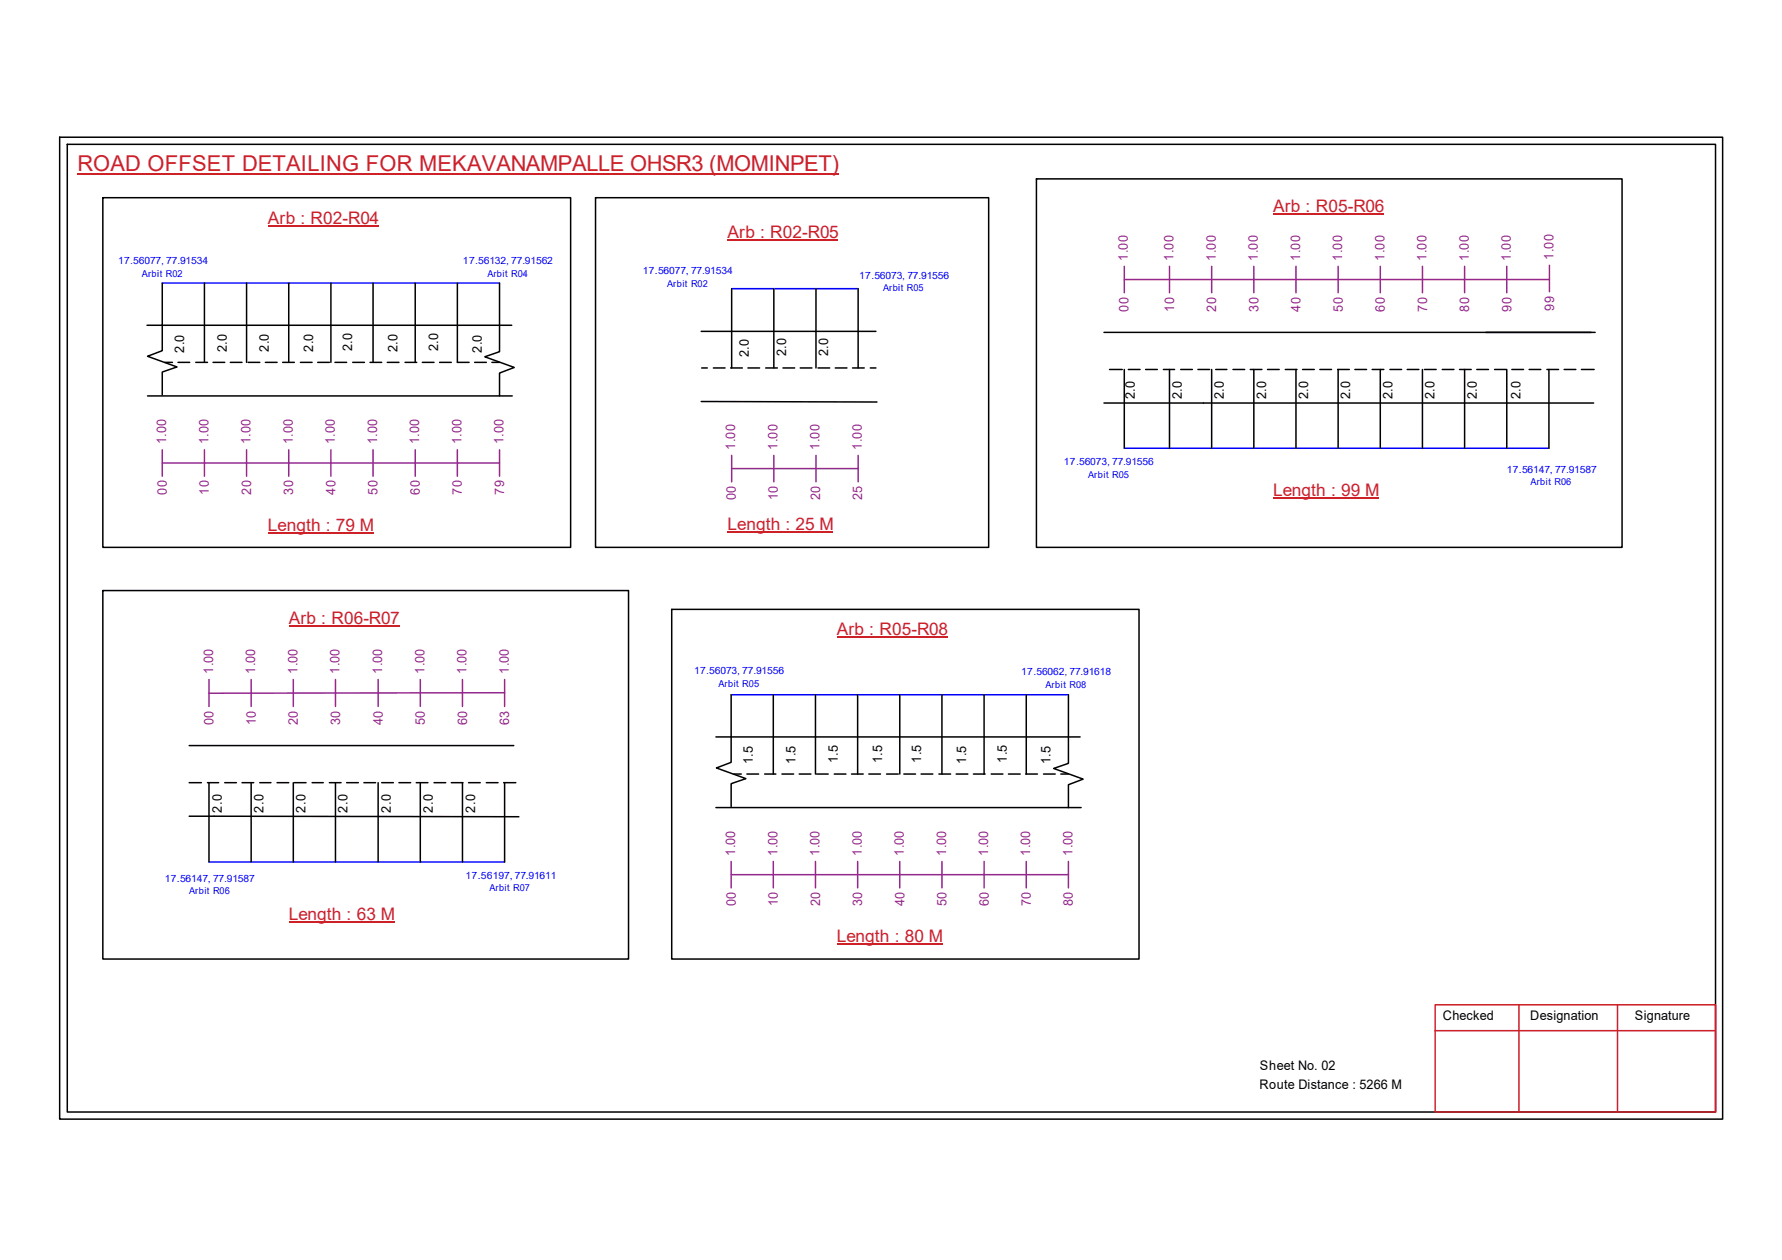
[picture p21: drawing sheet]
<svg xmlns="http://www.w3.org/2000/svg" width="297mm" height="210mm" viewBox="0 0 297 210" stroke-linecap="round" stroke-linejoin="round" font-family="sans-serif">
<defs><g id="words">
<text font-size="3.6" fill="#cd2027" x="12.9" y="28.5">ROAD OFFSET DETAILING FOR MEKAVANAMPALLE OHSR3 (MOMINPET)</text>
<g font-size="2.9" fill="#cd2027">
<text x="212.2" y="35.3">Arb : R05-R06</text>
<text x="44.7" y="37.3">Arb : R02-R04</text>
<text x="121.3" y="39.6">Arb : R02-R05</text>
<text x="212.2" y="82.6">Length : 99 M</text>
<text x="44.7" y="88.4">Length : 79 M</text>
<text x="121.3" y="88.2">Length : 25 M</text>
<text x="48.1" y="104">Arb : R06-R07</text>
<text x="139.5" y="105.8">Arb : R05-R08</text>
<text x="48.1" y="153.3">Length : 63 M</text>
<text x="139.5" y="157">Length : 80 M</text>
</g>
<g font-size="2.2" fill="#93278f">
<text x="188" y="43.4" transform="rotate(-90 188 43.4)">1.00</text>
<text x="195.6" y="43.4" transform="rotate(-90 195.6 43.4)">1.00</text>
<text x="202.6" y="43.4" transform="rotate(-90 202.6 43.4)">1.00</text>
<text x="209.7" y="43.4" transform="rotate(-90 209.7 43.4)">1.00</text>
<text x="216.7" y="43.4" transform="rotate(-90 216.7 43.4)">1.00</text>
<text x="223.7" y="43.4" transform="rotate(-90 223.7 43.4)">1.00</text>
<text x="230.8" y="43.4" transform="rotate(-90 230.8 43.4)">1.00</text>
<text x="237.8" y="43.4" transform="rotate(-90 237.8 43.4)">1.00</text>
<text x="244.8" y="43.4" transform="rotate(-90 244.8 43.4)">1.00</text>
<text x="251.8" y="43.4" transform="rotate(-90 251.8 43.4)">1.00</text>
<text x="259" y="43.3" transform="rotate(-90 259 43.3)">1.00</text>
<text x="188.1" y="51.9" transform="rotate(-90 188.1 51.9)">00</text>
<text x="195.7" y="51.9" transform="rotate(-90 195.7 51.9)">10</text>
<text x="202.7" y="51.9" transform="rotate(-90 202.7 51.9)">20</text>
<text x="209.8" y="51.9" transform="rotate(-90 209.8 51.9)">30</text>
<text x="216.8" y="51.9" transform="rotate(-90 216.8 51.9)">40</text>
<text x="223.8" y="51.9" transform="rotate(-90 223.8 51.9)">50</text>
<text x="230.8" y="51.9" transform="rotate(-90 230.8 51.9)">60</text>
<text x="237.9" y="51.9" transform="rotate(-90 237.9 51.9)">70</text>
<text x="244.9" y="51.9" transform="rotate(-90 244.9 51.9)">80</text>
<text x="251.9" y="51.9" transform="rotate(-90 251.9 51.9)">90</text>
<text x="259" y="51.7" transform="rotate(-90 259 51.7)">99</text>
<text x="27.7" y="74" transform="rotate(-90 27.7 74)">1.00</text>
<text x="34.8" y="74" transform="rotate(-90 34.8 74)">1.00</text>
<text x="41.8" y="74" transform="rotate(-90 41.8 74)">1.00</text>
<text x="48.8" y="74" transform="rotate(-90 48.8 74)">1.00</text>
<text x="55.8" y="74" transform="rotate(-90 55.8 74)">1.00</text>
<text x="62.9" y="74" transform="rotate(-90 62.9 74)">1.00</text>
<text x="69.9" y="74" transform="rotate(-90 69.9 74)">1.00</text>
<text x="76.9" y="74" transform="rotate(-90 76.9 74)">1.00</text>
<text x="83.9" y="74" transform="rotate(-90 83.9 74)">1.00</text>
<text x="122.6" y="74.9" transform="rotate(-90 122.6 74.9)">1.00</text>
<text x="129.6" y="74.9" transform="rotate(-90 129.6 74.9)">1.00</text>
<text x="136.6" y="74.9" transform="rotate(-90 136.6 74.9)">1.00</text>
<text x="143.6" y="74.9" transform="rotate(-90 143.6 74.9)">1.00</text>
<text x="27.8" y="82.4" transform="rotate(-90 27.8 82.4)">00</text>
<text x="34.8" y="82.4" transform="rotate(-90 34.8 82.4)">10</text>
<text x="41.9" y="82.4" transform="rotate(-90 41.9 82.4)">20</text>
<text x="48.9" y="82.4" transform="rotate(-90 48.9 82.4)">30</text>
<text x="55.9" y="82.4" transform="rotate(-90 55.9 82.4)">40</text>
<text x="62.9" y="82.4" transform="rotate(-90 62.9 82.4)">50</text>
<text x="70" y="82.4" transform="rotate(-90 70 82.4)">60</text>
<text x="77" y="82.4" transform="rotate(-90 77 82.4)">70</text>
<text x="84" y="82.4" transform="rotate(-90 84 82.4)">79</text>
<text x="122.6" y="83.3" transform="rotate(-90 122.6 83.3)">00</text>
<text x="129.7" y="83.3" transform="rotate(-90 129.7 83.3)">10</text>
<text x="136.7" y="83.3" transform="rotate(-90 136.7 83.3)">20</text>
<text x="143.7" y="83.3" transform="rotate(-90 143.7 83.3)">25</text>
<text x="35.5" y="112.3" transform="rotate(-90 35.5 112.3)">1.00</text>
<text x="42.5" y="112.3" transform="rotate(-90 42.5 112.3)">1.00</text>
<text x="49.6" y="112.3" transform="rotate(-90 49.6 112.3)">1.00</text>
<text x="56.6" y="112.3" transform="rotate(-90 56.6 112.3)">1.00</text>
<text x="63.7" y="112.3" transform="rotate(-90 63.7 112.3)">1.00</text>
<text x="70.7" y="112.3" transform="rotate(-90 70.7 112.3)">1.00</text>
<text x="77.8" y="112.3" transform="rotate(-90 77.8 112.3)">1.00</text>
<text x="84.8" y="112.3" transform="rotate(-90 84.8 112.3)">1.00</text>
<text x="35.6" y="120.7" transform="rotate(-90 35.6 120.7)">00</text>
<text x="42.6" y="120.7" transform="rotate(-90 42.6 120.7)">10</text>
<text x="49.7" y="120.7" transform="rotate(-90 49.7 120.7)">20</text>
<text x="56.7" y="120.7" transform="rotate(-90 56.7 120.7)">30</text>
<text x="63.8" y="120.7" transform="rotate(-90 63.8 120.7)">40</text>
<text x="70.8" y="120.7" transform="rotate(-90 70.8 120.7)">50</text>
<text x="77.8" y="120.7" transform="rotate(-90 77.8 120.7)">60</text>
<text x="84.9" y="120.7" transform="rotate(-90 84.9 120.7)">63</text>
<text x="122.6" y="142.6" transform="rotate(-90 122.6 142.6)">1.00</text>
<text x="129.6" y="142.6" transform="rotate(-90 129.6 142.6)">1.00</text>
<text x="136.6" y="142.6" transform="rotate(-90 136.6 142.6)">1.00</text>
<text x="143.6" y="142.6" transform="rotate(-90 143.6 142.6)">1.00</text>
<text x="150.7" y="142.6" transform="rotate(-90 150.7 142.6)">1.00</text>
<text x="157.7" y="142.6" transform="rotate(-90 157.7 142.6)">1.00</text>
<text x="164.7" y="142.6" transform="rotate(-90 164.7 142.6)">1.00</text>
<text x="171.7" y="142.6" transform="rotate(-90 171.7 142.6)">1.00</text>
<text x="178.8" y="142.6" transform="rotate(-90 178.8 142.6)">1.00</text>
<text x="122.6" y="151" transform="rotate(-90 122.6 151)">00</text>
<text x="129.7" y="151" transform="rotate(-90 129.7 151)">10</text>
<text x="136.7" y="151" transform="rotate(-90 136.7 151)">20</text>
<text x="143.7" y="151" transform="rotate(-90 143.7 151)">30</text>
<text x="150.7" y="151" transform="rotate(-90 150.7 151)">40</text>
<text x="157.8" y="151" transform="rotate(-90 157.8 151)">50</text>
<text x="164.8" y="151" transform="rotate(-90 164.8 151)">60</text>
<text x="171.8" y="151" transform="rotate(-90 171.8 151)">70</text>
<text x="178.9" y="151" transform="rotate(-90 178.9 151)">80</text>
</g>
<g font-size="2.2">
<text x="30.7" y="58.8" transform="rotate(-90 30.7 58.8)">2.0</text>
<text x="37.8" y="58.7" transform="rotate(-90 37.8 58.7)">2.0</text>
<text x="44.8" y="58.6" transform="rotate(-90 44.8 58.6)">2.0</text>
<text x="52.2" y="58.6" transform="rotate(-90 52.2 58.6)">2.0</text>
<text x="58.7" y="58.5" transform="rotate(-90 58.7 58.5)">2.0</text>
<text x="66.2" y="58.7" transform="rotate(-90 66.2 58.7)">2.0</text>
<text x="73" y="58.5" transform="rotate(-90 73 58.5)">2.0</text>
<text x="80.3" y="58.8" transform="rotate(-90 80.3 58.8)">2.0</text>
<text x="124.8" y="59.5" transform="rotate(-90 124.8 59.5)">2.0</text>
<text x="131" y="59.4" transform="rotate(-90 131 59.4)">2.0</text>
<text x="138" y="59.4" transform="rotate(-90 138 59.4)">2.0</text>
<text x="189.2" y="66.5" transform="rotate(-90 189.2 66.5)">2.0</text>
<text x="197" y="66.5" transform="rotate(-90 197 66.5)">2.0</text>
<text x="204" y="66.5" transform="rotate(-90 204 66.5)">2.0</text>
<text x="211" y="66.5" transform="rotate(-90 211 66.5)">2.0</text>
<text x="218.1" y="66.5" transform="rotate(-90 218.1 66.5)">2.0</text>
<text x="225.1" y="66.5" transform="rotate(-90 225.1 66.5)">2.0</text>
<text x="232.1" y="66.5" transform="rotate(-90 232.1 66.5)">2.0</text>
<text x="239.1" y="66.5" transform="rotate(-90 239.1 66.5)">2.0</text>
<text x="246.2" y="66.5" transform="rotate(-90 246.2 66.5)">2.0</text>
<text x="253.4" y="66.5" transform="rotate(-90 253.4 66.5)">2.0</text>
<text x="125.5" y="127.3" transform="rotate(-90 125.5 127.3)">1.5</text>
<text x="132.6" y="127.3" transform="rotate(-90 132.6 127.3)">1.5</text>
<text x="139.7" y="127.2" transform="rotate(-90 139.7 127.2)">1.5</text>
<text x="147" y="127.2" transform="rotate(-90 147 127.2)">1.5</text>
<text x="153.5" y="127.1" transform="rotate(-90 153.5 127.1)">1.5</text>
<text x="161.1" y="127.3" transform="rotate(-90 161.1 127.3)">1.5</text>
<text x="167.8" y="127.1" transform="rotate(-90 167.8 127.1)">1.5</text>
<text x="175.1" y="127.3" transform="rotate(-90 175.1 127.3)">1.5</text>
<text x="37" y="135.4" transform="rotate(-90 37 135.4)">2.0</text>
<text x="43.9" y="135.4" transform="rotate(-90 43.9 135.4)">2.0</text>
<text x="50.9" y="135.4" transform="rotate(-90 50.9 135.4)">2.0</text>
<text x="58" y="135.4" transform="rotate(-90 58 135.4)">2.0</text>
<text x="65.1" y="135.4" transform="rotate(-90 65.1 135.4)">2.0</text>
<text x="72.2" y="135.4" transform="rotate(-90 72.2 135.4)">2.0</text>
<text x="79.2" y="135.4" transform="rotate(-90 79.2 135.4)">2.0</text>
<text x="240.5" y="169.8">Checked</text>
<text x="255.1" y="169.8">Designation</text>
<text x="272.5" y="169.8">Signature</text>
<text x="210" y="178.3">Sheet No. 02</text>
<text x="209.9" y="181.4">Route Distance : 5266 M</text>
</g>
<g font-size="1.7" fill="#00f">
<text x="19.7" y="44">17.56077, 77.91534</text>
<text x="77.2" y="44">17.56132, 77.91562</text>
<text x="107.1" y="45.6">17.56077, 77.91534</text>
<text x="143.2" y="46.4">17.56073, 77.91556</text>
<text x="177.3" y="77.4">17.56073, 77.91556</text>
<text x="251.2" y="78.7">17.56147, 77.91587</text>
<text x="115.7" y="112.3">17.56073, 77.91556</text>
<text x="170.2" y="112.5">17.56062, 77.91618</text>
<text x="27.5" y="146.9">17.56147, 77.91587</text>
<text x="77.6" y="146.4">17.56197, 77.91611</text>
</g>
<g font-size="1.6" fill="#00f">
<text x="23.7" y="46.1">Arbit R02</text>
<text x="81.2" y="46.1">Arbit R04</text>
<text x="111.2" y="47.8">Arbit R02</text>
<text x="147.2" y="48.5">Arbit R05</text>
<text x="181.4" y="79.6">Arbit R05</text>
<text x="255.1" y="80.9">Arbit R06</text>
<text x="119.8" y="114.4">Arbit R05</text>
<text x="174.3" y="114.6">Arbit R08</text>
<text x="31.5" y="149">Arbit R06</text>
<text x="81.6" y="148.5">Arbit R07</text>
</g>
</g></defs>
<g fill="none" stroke="#000" stroke-width=".25">
<path d="M9.9 22.9h277.2v163.5h-277.2zM11.2 24h274.8v161.3h-274.8zM17.1 32.9h78v58.3h-78zM99.3 32.9h65.5v58.3h-65.5zM172.8 29.8h97.6v61.4h-97.6zM24.5 54.2h60.8M27 54.1v4.3l-2.4 1 4.9 1.7-2.5 .9v3.8M27 47.2v7M34.1 47.2v13.2M41.1 47.2v13.2M48.1 47.2v13.2M55.2 47.2v13.2"/>
<path d="M62.2 47.2v13.2M69.2 47.2v13.2M76.2 47.2v13.2h2M83.3 47.2v11.4l-2.5 .8 4.9 1.8-2.4 .9v3.9M116.9 55.2h29.1M122 48.1v13.2M129 48.1v13.2M136 48.1v13.2M143 48.1v13.2M184 55.4h81.9M24.6 66h60.8M27.5 60.4h1.2"/>
<path d="M29.7 60.4h1.9M32.6 60.4h2M35.5 60.4h2M38.4 60.4h1.9M41.4 60.4h1.9M44.2 60.4h2M47.1 60.4h2M50.1 60.4h1.9M53 60.4h1.9M55.8 60.4h2M58.8 60.4h1.9M61.7 60.4h1.9"/>
<path d="M64.6 60.4h1.9M67.5 60.4h2M70.4 60.4h1.9M73.3 60.4h1.9M79.1 60.4h2M82 60.4h1.3M116.9 66.9l29.3 .1M117 61.3h.9M118.9 61.3h2M121.8 61.3h1.9M124.7 61.3h1.9M127.6 61.3h2"/>
<path d="M130.5 61.3h2M133.4 61.3h1.9M136.4 61.3h1.9M139.2 61.3h2M142.1 61.3h2M145.1 61.3h.9M184 67.1h81.6M185 61.6h2.1M187.4 61.6v13.1M188.1 61.6h1.9M191 61.6h1.9M193.9 61.6h1.9"/>
<path d="M194.9 61.6v13.1M196.8 61.6h2M199.7 61.6h1.9M202 61.6v13.1M202.6 61.6h1.9M205.5 61.6h2M208.4 61.6h2M209 61.6v13.1M211.3 61.6h1.9M214.2 61.6h2M216 61.6v13.1M217.1 61.6h2"/>
<path d="M220 61.6h2M223 61.6h1.9M223.1 61.6v13.1M225.8 61.6h2M228.7 61.6h2M230.1 61.6v13.1M231.7 61.6h1.9M234.6 61.6h1.9M237.1 61.6v13.1M237.4 61.6h2M240.4 61.6h2M243.3 61.6h1.9"/>
<path d="M244.1 61.6v13.1M246.2 61.6h1.9M249.1 61.6h2M251.2 61.6v13.1M252 61.6h2M254.9 61.6h1.9M257.8 61.6h2M258.2 61.6v13.1M260.7 61.6h2M263.6 61.6h2.1M17.1 98.4h87.7v61.4h-87.7zM112 101.5h77.9v58.3h-77.9z"/>
<path d="M121.9 115.7v7.1M128.9 115.7v13.2M135.9 115.7v13.2M143 115.7v13.2M150 115.7v13.2M157 115.7v13.2M164 115.7v13.2M171.1 115.7v13.2M178.1 115.7v11.5l-2.5 .8 4.9 1.8-2.4 .9v3.8M31.5 136l55 .1M31.5 130.4h2.1M31.5 124.2h54.1"/>
<path d="M34.6 130.4h1.8M34.8 130.4v13.2M37.5 130.4h1.9M40.3 130.4h2M41.9 130.4v13.2M43.3 130.4h1.9M46.2 130.4h1.9M48.9 130.4v13.2M49.1 130.4h1.9M52 130.4h1.9M54.9 130.4h2M55.9 130.4v13.2"/>
<path d="M57.8 130.4h1.9M60.7 130.4h1.9M63 130.4v13.2M63.6 130.4h2M66.5 130.4h1.9M69.4 130.4h1.9M70.1 130.4v13.2M72.3 130.4h2M75.2 130.4h2M77.1 130.4v13.2M78.1 130.4h1.9M81.1 130.4h1.9"/>
<path d="M83.9 130.4h2.1M84.1 130.4v13.2M119.3 122.8h60.7M119.3 134.5h60.9M121.9 122.7v4.3l-2.5 .9 4.9 1.8-2.4 .9v3.8M122.3 128.9h1.3M124.5 128.9h1.9M127.5 128.9h1.8M130.3 128.9h2M133.2 128.9h2M136.1 128.9h1.9M139.1 128.9h1.9"/>
<path d="M141.9 128.9h2M144.8 128.9h2M147.8 128.9h1.9M150.7 128.9h1.9M153.5 128.9h2M156.5 128.9h2M159.4 128.9h1.9M162.3 128.9h1.9M165.2 128.9h2M168.1 128.9h1.9M171 128.9h1.9M173.9 128.9h2"/>
<path d="M176.8 128.9h1.3"/>
</g>
<path d="M239.2 167.4h46.8v17.9h-46.8zM239.2 171.7h46.8M253.2 167.4v17.9M269.6 167.4v17.9" fill="none" stroke="#cc1f26" stroke-width=".25"/>
<path d="M12.9 29h126.9" fill="none" stroke="#cd2027" stroke-width=".25"/>
<path d="M27 47.2h56.3M122 48.1h21M187.4 74.7h70.8M121.9 115.7h56.2M34.8 143.6h49.3" fill="none" stroke="#00f" stroke-width=".25"/>
<g fill="none" stroke="#93278f" stroke-width=".25">
<path d="M187.4 46.6h70.9M187.4 44.4v4.4M194.9 44.4v4.4M202 44.4v4.4M209 44.4v4.4M216 44.4v4.4M223.1 44.4v4.4M230.1 44.4v4.4M237.1 44.4v4.4M244.1 44.4v4.4M251.2 44.4v4.4M258.3 44.2v4.4"/>
<path d="M27 77.1h56.3M27 74.9v4.4M34.1 74.9v4.4M41.1 74.9v4.4M48.1 74.9v4.4M55.2 74.9v4.4M62.2 74.9v4.4M69.2 74.9v4.4M76.2 74.9v4.4M83.3 74.9v4.4M122 78.1h21M122 75.9v4.4"/>
<path d="M129 75.9v4.4M136 75.9v4.4M143 75.9v4.4M34.8 113.2v4.5M41.9 113.2v4.5M48.9 113.2v4.5M55.9 113.2v4.5M63 113.2v4.5M70.1 113.2v4.5M77.1 113.2v4.5M84.1 115.4l-49.3 .1M84.1 113.2v4.5"/>
<path d="M121.9 145.7h56.2M121.9 143.5v4.4M128.9 143.5v4.4M135.9 143.5v4.4M143 143.5v4.4M150 143.5v4.4M157 143.5v4.4M164 143.5v4.4M171.1 143.5v4.4M178.1 143.5v4.4"/>
</g>
<path d="M44.7 37.6h18.4M121.3 40h18.4M212.2 35.6h18.5M44.7 88.7h17.6M121.3 88.6h17.6M212.2 83h17.6M48.1 104.3h18.5M139.5 106.2h18.4M48.1 153.7h17.6M139.5 157.3h17.6" fill="none" stroke="#cd2027" stroke-width=".17"/>
<use href="#words"/>
</svg>
